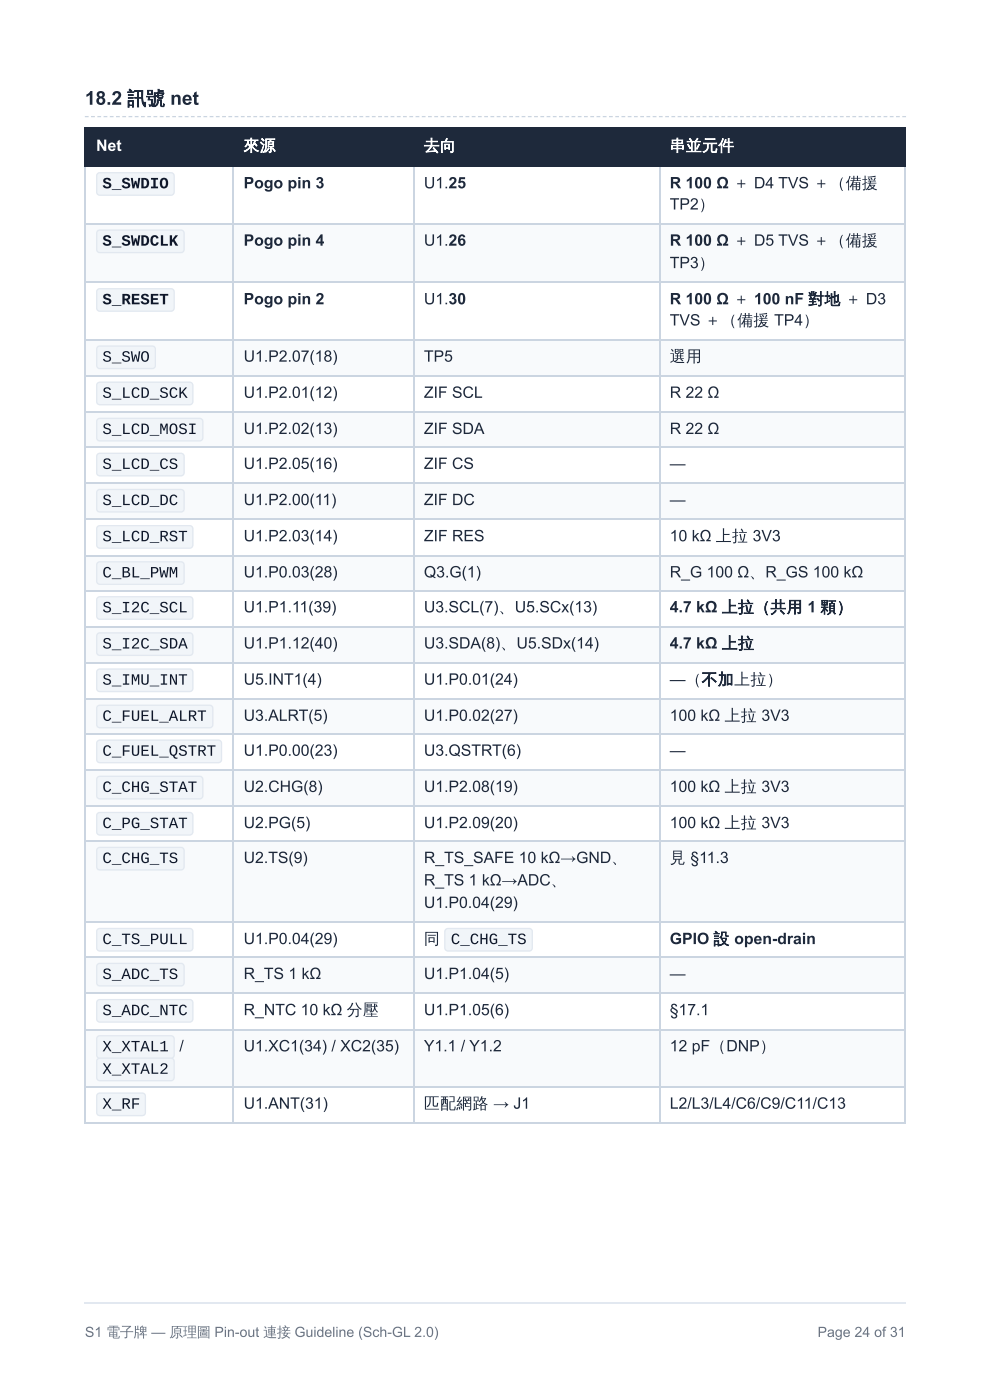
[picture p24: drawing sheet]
<svg xmlns="http://www.w3.org/2000/svg" width="210mm" height="297mm" viewBox="0 0 210 297" stroke-linecap="round" stroke-linejoin="round" font-family="sans-serif">
<defs><g id="words">
<text font-size="4.1" fill="#1e293b" x="18" y="22.2">18.2 訊號 net</text>
<g font-size="3.3" fill="#fff">
<text x="20.4" y="32">Net</text>
<text x="51.7" y="32">來源</text>
<text x="89.9" y="32">去向</text>
<text x="142" y="32">串並元件</text>
</g>
<g font-size="3.3" fill="#0f172a">
<text x="21.7" y="40">S_SWDIO</text>
<text x="21.7" y="52.1">S_SWDCLK</text>
<text x="21.7" y="64.6">S_RESET</text>
<text x="21.7" y="76.7">S_SWO</text>
<text x="21.7" y="84.4">S_LCD_SCK</text>
<text x="21.7" y="92.1">S_LCD_MOSI</text>
<text x="21.7" y="99.5">S_LCD_CS</text>
<text x="21.7" y="107.2">S_LCD_DC</text>
<text x="21.7" y="114.8">S_LCD_RST</text>
<text x="21.7" y="122.5">C_BL_PWM</text>
<text x="21.7" y="129.9">S_I2C_SCL</text>
<text x="21.7" y="137.6">S_I2C_SDA</text>
<text x="21.7" y="145.3">S_IMU_INT</text>
<text x="21.7" y="152.9">C_FUEL_ALRT</text>
<text x="21.7" y="160.3">C_FUEL_QSTRT</text>
<text x="21.7" y="168">C_CHG_STAT</text>
<text x="21.7" y="175.7">C_PG_STAT</text>
<text x="21.7" y="183.1">C_CHG_TS</text>
<text x="21.7" y="200.3">C_TS_PULL</text>
<text x="95.6" y="200.3">C_CHG_TS</text>
<text x="21.7" y="207.7">S_ADC_TS</text>
<text x="21.7" y="215.4">S_ADC_NTC</text>
<text x="21.7" y="223">X_XTAL1</text>
<text x="21.7" y="227.8">X_XTAL2</text>
<text x="21.7" y="235.2">X_RF</text>
</g>
<g font-size="3.3" fill="#1e293b">
<text x="51.7" y="40">Pogo pin 3</text>
<text x="89.9" y="40">U1.25</text>
<text x="142" y="40">R 100 Ω ＋ D4 TVS ＋（備援</text>
<text x="142" y="44.5">TP2）</text>
<text x="51.7" y="52.1">Pogo pin 4</text>
<text x="89.9" y="52.1">U1.26</text>
<text x="142" y="52.1">R 100 Ω ＋ D5 TVS ＋（備援</text>
<text x="142" y="56.9">TP3）</text>
<text x="51.7" y="64.6">Pogo pin 2</text>
<text x="89.9" y="64.6">U1.30</text>
<text x="142" y="64.6">R 100 Ω ＋ 100 nF 對地 ＋ D3</text>
<text x="142" y="69.1">TVS ＋（備援 TP4）</text>
<text x="51.7" y="76.7">U1.P2.07(18)</text>
<text x="89.9" y="76.7">TP5</text>
<text x="142" y="76.7">選用</text>
<text x="51.7" y="84.4">U1.P2.01(12)</text>
<text x="89.9" y="84.4">ZIF SCL</text>
<text x="142" y="84.4">R 22 Ω</text>
<text x="51.7" y="92.1">U1.P2.02(13)</text>
<text x="89.9" y="92.1">ZIF SDA</text>
<text x="142" y="92.1">R 22 Ω</text>
<text x="51.7" y="99.5">U1.P2.05(16)</text>
<text x="89.9" y="99.5">ZIF CS</text>
<text x="142" y="99.5">—</text>
<text x="51.7" y="107.2">U1.P2.00(11)</text>
<text x="89.9" y="107.2">ZIF DC</text>
<text x="142" y="107.2">—</text>
<text x="51.7" y="114.8">U1.P2.03(14)</text>
<text x="89.9" y="114.8">ZIF RES</text>
<text x="142" y="114.8">10 kΩ 上拉 3V3</text>
<text x="51.7" y="122.5">U1.P0.03(28)</text>
<text x="89.9" y="122.5">Q3.G(1)</text>
<text x="142" y="122.5">R_G 100 Ω、R_GS 100 kΩ</text>
<text x="51.7" y="129.9">U1.P1.11(39)</text>
<text x="89.9" y="129.9">U3.SCL(7)、U5.SCx(13)</text>
<text x="142" y="129.9">4.7 kΩ 上拉（共用 1 顆）</text>
<text x="51.7" y="137.6">U1.P1.12(40)</text>
<text x="89.9" y="137.6">U3.SDA(8)、U5.SDx(14)</text>
<text x="142" y="137.6">4.7 kΩ 上拉</text>
<text x="51.7" y="145.3">U5.INT1(4)</text>
<text x="89.9" y="145.3">U1.P0.01(24)</text>
<text x="142" y="145.3">—（不加上拉）</text>
<text x="51.7" y="152.9">U3.ALRT(5)</text>
<text x="89.9" y="152.9">U1.P0.02(27)</text>
<text x="142" y="152.9">100 kΩ 上拉 3V3</text>
<text x="51.7" y="160.3">U1.P0.00(23)</text>
<text x="89.9" y="160.3">U3.QSTRT(6)</text>
<text x="142" y="160.3">—</text>
<text x="51.7" y="168">U2.CHG(8)</text>
<text x="89.9" y="168">U1.P2.08(19)</text>
<text x="142" y="168">100 kΩ 上拉 3V3</text>
<text x="51.7" y="175.7">U2.PG(5)</text>
<text x="89.9" y="175.7">U1.P2.09(20)</text>
<text x="142" y="175.7">100 kΩ 上拉 3V3</text>
<text x="51.7" y="183.1">U2.TS(9)</text>
<text x="89.9" y="183.1">R_TS_SAFE 10 kΩ→GND、</text>
<text x="142" y="183.1">見 §11.3</text>
<text x="89.9" y="187.9">R_TS 1 kΩ→ADC、</text>
<text x="89.9" y="192.6">U1.P0.04(29)</text>
<text x="51.7" y="200.3">U1.P0.04(29)</text>
<text x="89.9" y="200.3">同</text>
<text x="142" y="200.3">GPIO 設 open-drain</text>
<text x="51.7" y="207.7">R_TS 1 kΩ</text>
<text x="89.9" y="207.7">U1.P1.04(5)</text>
<text x="142" y="207.7">—</text>
<text x="51.7" y="215.4">R_NTC 10 kΩ 分壓</text>
<text x="89.9" y="215.4">U1.P1.05(6)</text>
<text x="142" y="215.4">§17.1</text>
<text x="38" y="223">/</text>
<text x="51.7" y="223">U1.XC1(34) / XC2(35)</text>
<text x="89.9" y="223">Y1.1 / Y1.2</text>
<text x="142" y="223">12 pF（DNP）</text>
<text x="51.7" y="235.2">U1.ANT(31)</text>
<text x="89.9" y="235.2">匹配網路 → J1</text>
<text x="142" y="235.2">L2/L3/L4/C6/C9/C11/C13</text>
</g>
<g font-size="3" fill="#64748b">
<text x="18" y="283.6">S1 電子牌 — 原理圖 Pin-out 連接 Guideline (Sch-GL 2.0)</text>
<text x="173.3" y="283.6">Page 24 of 31</text>
</g>
</g></defs>
<path d="M18 24.6h.8v.3h-.8zM19.3 24.6h.8v.3h-.8zM20.6 24.6h.8v.3h-.8zM22 24.6h.8v.3h-.8zM23.3 24.6h.8v.3h-.8zM24.6 24.6h.8v.3h-.8zM25.9 24.6h.8v.3h-.8zM27.3 24.6h.7v.3h-.7zM28.6 24.6h.8v.3h-.8zM29.9 24.6h.8v.3h-.8zM31.2 24.6h.8v.3h-.8zM32.5 24.6h.8v.3h-.8zM33.9 24.6h.8v.3h-.8zM35.2 24.6h.8v.3h-.8zM36.5 24.6h.8v.3h-.8zM37.8 24.6h.8v.3h-.8zM39.2 24.6h.8v.3h-.8zM40.5 24.6h.8v.3h-.8zM41.8 24.6h.8v.3h-.8zM43.1 24.6h.8v.3h-.8zM44.4 24.6h.8v.3h-.8zM45.8 24.6h.8v.3h-.8zM47.1 24.6h.8v.3h-.8zM48.4 24.6h.8v.3h-.8zM49.7 24.6h.8v.3h-.8zM51.1 24.6h.8v.3h-.8zM52.4 24.6h.8v.3h-.8zM53.7 24.6h.8v.3h-.8zM55 24.6h.8v.3h-.8zM56.4 24.6h.7v.3h-.7zM57.7 24.6h.8v.3h-.8zM59 24.6h.8v.3h-.8zM60.3 24.6h.8v.3h-.8zM61.6 24.6h.8v.3h-.8zM63 24.6h.8v.3h-.8zM64.3 24.6h.8v.3h-.8zM65.6 24.6h.8v.3h-.8zM66.9 24.6h.8v.3h-.8zM68.3 24.6h.8v.3h-.8zM69.6 24.6h.8v.3h-.8zM70.9 24.6h.8v.3h-.8zM72.2 24.6h.8v.3h-.8zM73.6 24.6h.7v.3h-.7zM74.9 24.6h.8v.3h-.8zM76.2 24.6h.8v.3h-.8zM77.5 24.6h.8v.3h-.8zM78.8 24.6h.8v.3h-.8zM80.2 24.6h.8v.3h-.8zM81.5 24.6h.8v.3h-.8zM82.8 24.6h.8v.3h-.8zM84.1 24.6h.8v.3h-.8zM85.5 24.6h.8v.3h-.8zM86.8 24.6h.8v.3h-.8zM88.1 24.6h.8v.3h-.8zM89.4 24.6h.8v.3h-.8zM90.8 24.6h.7v.3h-.7zM92.1 24.6h.8v.3h-.8zM93.4 24.6h.8v.3h-.8zM94.7 24.6h.8v.3h-.8zM96 24.6h.8v.3h-.8zM97.4 24.6h.8v.3h-.8zM98.7 24.6h.8v.3h-.8zM100 24.6h.8v.3h-.8zM101.3 24.6h.8v.3h-.8zM102.7 24.6h.8v.3h-.8zM104 24.6h.8v.3h-.8zM105.3 24.6h.8v.3h-.8zM106.6 24.6h.8v.3h-.8zM107.9 24.6h.8v.3h-.8zM109.3 24.6h.8v.3h-.8zM110.6 24.6h.8v.3h-.8zM111.9 24.6h.8v.3h-.8zM113.2 24.6h.8v.3h-.8zM114.6 24.6h.8v.3h-.8zM115.9 24.6h.8v.3h-.8zM117.2 24.6h.8v.3h-.8zM118.5 24.6h.8v.3h-.8zM119.9 24.6h.7v.3h-.7zM121.2 24.6h.8v.3h-.8zM122.5 24.6h.8v.3h-.8zM123.8 24.6h.8v.3h-.8zM125.1 24.6h.8v.3h-.8zM126.5 24.6h.8v.3h-.8zM127.8 24.6h.8v.3h-.8zM129.1 24.6h.8v.3h-.8zM130.4 24.6h.8v.3h-.8zM131.8 24.6h.8v.3h-.8zM133.1 24.6h.8v.3h-.8zM134.4 24.6h.8v.3h-.8zM135.7 24.6h.8v.3h-.8zM137.1 24.6h.7v.3h-.7zM138.4 24.6h.8v.3h-.8zM139.7 24.6h.8v.3h-.8zM141 24.6h.8v.3h-.8zM142.3 24.6h.8v.3h-.8zM143.7 24.6h.8v.3h-.8zM145 24.6h.8v.3h-.8zM146.3 24.6h.8v.3h-.8zM147.6 24.6h.8v.3h-.8zM149 24.6h.8v.3h-.8zM150.3 24.6h.8v.3h-.8zM151.6 24.6h.8v.3h-.8zM152.9 24.6h.8v.3h-.8zM154.3 24.6h.7v.3h-.7zM155.6 24.6h.8v.3h-.8zM156.9 24.6h.8v.3h-.8zM158.2 24.6h.8v.3h-.8zM159.5 24.6h.8v.3h-.8zM160.9 24.6h.8v.3h-.8zM162.2 24.6h.8v.3h-.8zM163.5 24.6h.8v.3h-.8zM164.8 24.6h.8v.3h-.8zM166.2 24.6h.8v.3h-.8zM167.5 24.6h.8v.3h-.8zM168.8 24.6h.8v.3h-.8zM170.1 24.6h.8v.3h-.8zM171.4 24.6h.8v.3h-.8zM172.8 24.6h.8v.3h-.8zM174.1 24.6h.8v.3h-.8zM175.4 24.6h.8v.3h-.8zM176.7 24.6h.8v.3h-.8zM178.1 24.6h.8v.3h-.8zM179.4 24.6h.8v.3h-.8zM180.7 24.6h.8v.3h-.8zM182 24.6h.8v.3h-.8zM183.4 24.6h.7v.3h-.7zM184.7 24.6h.8v.3h-.8zM186 24.6h.8v.3h-.8zM187.3 24.6h.8v.3h-.8zM188.6 24.6h.8v.3h-.8zM190 24.6h.8v.3h-.8zM191.3 24.6h.8v.3h-.8z" fill="#cbd5e1"/>
<g fill="#1e293b">
<path d="M18.3 27.3h31.2v7.9h-31.2z"/>
<path d="M49.5 27.3h38.1v7.9h-38.1z"/>
<path d="M87.6 27.3h52.1v7.9h-52.1z"/>
<path d="M139.7 27.3h52.1v7.9h-52.1z"/>
</g>
<g fill="#f8fafc">
<path d="M18.3 47.6h31.2v12.2h-31.2z"/>
<path d="M49.5 47.6h38.1v12.2h-38.1z"/>
<path d="M87.6 47.6h52.1v12.2h-52.1z"/>
<path d="M139.7 47.6h52.1v12.2h-52.1z"/>
<path d="M18.3 72.2h31.2v7.4h-31.2z"/>
<path d="M49.5 72.2h38.1v7.4h-38.1z"/>
<path d="M87.6 72.2h52.1v7.4h-52.1z"/>
<path d="M139.7 72.2h52.1v7.4h-52.1z"/>
<path d="M18.3 87.3h31.2v7.7h-31.2z"/>
<path d="M49.5 87.3h38.1v7.7h-38.1z"/>
<path d="M87.6 87.3h52.1v7.7h-52.1z"/>
<path d="M139.7 87.3h52.1v7.7h-52.1z"/>
<path d="M18.3 102.7h31.2v7.4h-31.2z"/>
<path d="M49.5 102.7h38.1v7.4h-38.1z"/>
<path d="M87.6 102.7h52.1v7.4h-52.1z"/>
<path d="M139.7 102.7h52.1v7.4h-52.1z"/>
<path d="M18.3 117.7h31.2v7.7h-31.2z"/>
<path d="M49.5 117.7h38.1v7.7h-38.1z"/>
<path d="M87.6 117.7h52.1v7.7h-52.1z"/>
<path d="M139.7 117.7h52.1v7.7h-52.1z"/>
<path d="M18.3 133.1h31.2v7.4h-31.2z"/>
<path d="M49.5 133.1h38.1v7.4h-38.1z"/>
<path d="M87.6 133.1h52.1v7.4h-52.1z"/>
<path d="M139.7 133.1h52.1v7.4h-52.1z"/>
<path d="M18.3 148.2h31.2v7.6h-31.2z"/>
<path d="M49.5 148.2h38.1v7.6h-38.1z"/>
<path d="M87.6 148.2h52.1v7.6h-52.1z"/>
<path d="M139.7 148.2h52.1v7.6h-52.1z"/>
<path d="M18.3 163.2h31.2v7.7h-31.2z"/>
<path d="M49.5 163.2h38.1v7.7h-38.1z"/>
<path d="M87.6 163.2h52.1v7.7h-52.1z"/>
<path d="M139.7 163.2h52.1v7.7h-52.1z"/>
<path d="M18.3 178.6h31.2v16.9h-31.2z"/>
<path d="M49.5 178.6h38.1v16.9h-38.1z"/>
<path d="M87.6 178.6h52.1v16.9h-52.1z"/>
<path d="M139.7 178.6h52.1v16.9h-52.1z"/>
<path d="M18.3 203.2h31.2v7.7h-31.2z"/>
<path d="M49.5 203.2h38.1v7.7h-38.1z"/>
<path d="M87.6 203.2h52.1v7.7h-52.1z"/>
<path d="M139.7 203.2h52.1v7.7h-52.1z"/>
<path d="M18.3 218.3h31.2v12.4h-31.2z"/>
<path d="M49.5 218.3h38.1v12.4h-38.1z"/>
<path d="M87.6 218.3h52.1v12.4h-52.1z"/>
<path d="M139.7 218.3h52.1v12.4h-52.1z"/>
</g>
<path d="M18 27.1h174.1M18 35.3h174.1M18.1 27v8.5M49.3 27v8.5M87.7 27v8.5M139.8 27v8.5M192 27v8.5" fill="none" stroke="#1e293b" stroke-width=".26"/>
<g fill="none" stroke="#cbd5e1" stroke-width=".26">
<path d="M18.1 35.5v202.9M49.3 35.5v202.9M87.7 35.5v202.9M139.8 35.5v202.9M192 35.5v202.9M18 47.5h174.1M18 59.9h174.1M18 72.1h174.1M18 79.8h174.1M18 87.4h174.1M18 94.9h174.1M18 102.5h174.1"/>
<path d="M18 110.2h174.1M18 117.9h174.1M18 125.3h174.1M18 133h174.1M18 140.6h174.1M18 148.3h174.1M18 155.7h174.1M18 163.4h174.1M18 171.1h174.1M18 178.5h174.1M18 195.7h174.1M18 203.1h174.1"/>
<path d="M18 210.7h174.1M18 218.4h174.1M18 230.6h174.1M18 238.3h174.1"/>
</g>
<path d="M20.6 36.7l.6-.2h15a.79 .79 0 0 1 .8 .8v3.4a.79 .79 0 0 1-.8 .8h-15a.79 .79 0 0 1-.8-.8v-3.4z" fill="#f1f5f9"/>
<path d="M20.7 36.8l.5-.2h15a.66 .66 0 0 1 .7 .7v3.4a.66 .66 0 0 1-.7 .7h-15a.66 .66 0 0 1-.7-.7v-3.4z" fill="none" stroke="#e2e8f0" stroke-width=".26"/>
<path d="M20.6 48.9l.6-.2h17.2a.79 .79 0 0 1 .8 .8v3.4a.79 .79 0 0 1-.8 .8h-17.2a.79 .79 0 0 1-.8-.8v-3.4z" fill="#f1f5f9"/>
<path d="M20.7 49l.5-.2h17.2a.66 .66 0 0 1 .6 .7v3.4a.66 .66 0 0 1-.6 .7h-17.2a.66 .66 0 0 1-.7-.7v-3.4z" fill="none" stroke="#e2e8f0" stroke-width=".26"/>
<path d="M20.6 61.4l.6-.3h15a.79 .79 0 0 1 .8 .8v3.5a.79 .79 0 0 1-.8 .7h-15a.79 .79 0 0 1-.8-.7v-3.5z" fill="#f1f5f9"/>
<path d="M20.7 61.4l.5-.1h15a.66 .66 0 0 1 .7 .6v3.5a.66 .66 0 0 1-.7 .6h-15a.66 .66 0 0 1-.7-.6v-3.5z" fill="none" stroke="#e2e8f0" stroke-width=".26"/>
<path d="M20.6 73.5l.6-.2h11.1a.79 .79 0 0 1 .8 .8v3.4a.79 .79 0 0 1-.8 .8h-11.1a.79 .79 0 0 1-.8-.8v-3.4z" fill="#f1f5f9"/>
<path d="M20.7 73.6l.5-.2h11.1a.66 .66 0 0 1 .6 .7v3.4a.66 .66 0 0 1-.6 .7h-11.1a.66 .66 0 0 1-.7-.7v-3.4z" fill="none" stroke="#e2e8f0" stroke-width=".26"/>
<path d="M20.6 81.2l.6-.2h19a.79 .79 0 0 1 .8 .8v3.4a.79 .79 0 0 1-.8 .8h-19a.79 .79 0 0 1-.8-.8v-3.4z" fill="#f1f5f9"/>
<path d="M20.7 81.3l.5-.2h19a.66 .66 0 0 1 .7 .7v3.4a.66 .66 0 0 1-.7 .7h-19a.66 .66 0 0 1-.7-.7v-3.4z" fill="none" stroke="#e2e8f0" stroke-width=".26"/>
<path d="M20.6 88.9l.6-.3h21.1a.79 .79 0 0 1 .8 .8v3.5a.79 .79 0 0 1-.8 .8h-21.1a.79 .79 0 0 1-.8-.8v-3.5z" fill="#f1f5f9"/>
<path d="M20.7 89l.5-.2h21.1a.66 .66 0 0 1 .7 .6v3.5a.66 .66 0 0 1-.7 .6h-21.1a.66 .66 0 0 1-.7-.6v-3.5z" fill="none" stroke="#e2e8f0" stroke-width=".26"/>
<path d="M20.6 96.3l.6-.3h17.2a.79 .79 0 0 1 .8 .8v3.5a.79 .79 0 0 1-.8 .8h-17.2a.79 .79 0 0 1-.8-.8v-3.5z" fill="#f1f5f9"/>
<path d="M20.7 96.4l.5-.2h17.2a.66 .66 0 0 1 .6 .6v3.5a.66 .66 0 0 1-.6 .6h-17.2a.66 .66 0 0 1-.7-.6v-3.5z" fill="none" stroke="#e2e8f0" stroke-width=".26"/>
<path d="M20.6 103.9l.6-.2h17.2a.79 .79 0 0 1 .8 .8v3.5a.79 .79 0 0 1-.8 .7h-17.2a.79 .79 0 0 1-.8-.7v-3.5z" fill="#f1f5f9"/>
<path d="M20.7 104l.5-.2h17.2a.66 .66 0 0 1 .6 .7v3.5a.66 .66 0 0 1-.6 .6h-17.2a.66 .66 0 0 1-.7-.6v-3.5z" fill="none" stroke="#e2e8f0" stroke-width=".26"/>
<path d="M20.6 111.6l.6-.2h19a.79 .79 0 0 1 .8 .8v3.4a.79 .79 0 0 1-.8 .8h-19a.79 .79 0 0 1-.8-.8v-3.4z" fill="#f1f5f9"/>
<path d="M20.7 111.7l.5-.2h19a.66 .66 0 0 1 .7 .7v3.4a.66 .66 0 0 1-.7 .7h-19a.66 .66 0 0 1-.7-.7v-3.4z" fill="none" stroke="#e2e8f0" stroke-width=".26"/>
<path d="M20.6 119.3l.6-.2h17.2a.79 .79 0 0 1 .8 .8v3.4a.79 .79 0 0 1-.8 .8h-17.2a.79 .79 0 0 1-.8-.8v-3.4z" fill="#f1f5f9"/>
<path d="M20.7 119.4l.5-.2h17.2a.66 .66 0 0 1 .6 .7v3.4a.66 .66 0 0 1-.6 .7h-17.2a.66 .66 0 0 1-.7-.7v-3.4z" fill="none" stroke="#e2e8f0" stroke-width=".26"/>
<path d="M20.6 126.7l.6-.2h19a.79 .79 0 0 1 .8 .8v3.4a.79 .79 0 0 1-.8 .8h-19a.79 .79 0 0 1-.8-.8v-3.4z" fill="#f1f5f9"/>
<path d="M20.7 126.8l.5-.2h19a.66 .66 0 0 1 .7 .7v3.4a.66 .66 0 0 1-.7 .7h-19a.66 .66 0 0 1-.7-.7v-3.4z" fill="none" stroke="#e2e8f0" stroke-width=".26"/>
<path d="M20.6 134.4l.6-.3h19a.79 .79 0 0 1 .8 .8v3.5a.79 .79 0 0 1-.8 .8h-19a.79 .79 0 0 1-.8-.8v-3.5z" fill="#f1f5f9"/>
<path d="M20.7 134.5l.5-.2h19a.66 .66 0 0 1 .7 .6v3.5a.66 .66 0 0 1-.7 .6h-19a.66 .66 0 0 1-.7-.6v-3.5z" fill="none" stroke="#e2e8f0" stroke-width=".26"/>
<path d="M20.6 142l.6-.2h19a.79 .79 0 0 1 .8 .8v3.5a.79 .79 0 0 1-.8 .7h-19a.79 .79 0 0 1-.8-.7v-3.5z" fill="#f1f5f9"/>
<path d="M20.7 142.1l.5-.2h19a.66 .66 0 0 1 .7 .7v3.5a.66 .66 0 0 1-.7 .6h-19a.66 .66 0 0 1-.7-.6v-3.5z" fill="none" stroke="#e2e8f0" stroke-width=".26"/>
<path d="M20.6 149.7l.6-.2h23.2a.79 .79 0 0 1 .8 .8v3.4a.79 .79 0 0 1-.8 .8h-23.2a.79 .79 0 0 1-.8-.8v-3.4z" fill="#f1f5f9"/>
<path d="M20.7 149.8l.5-.2h23.2a.66 .66 0 0 1 .7 .7v3.4a.66 .66 0 0 1-.7 .7h-23.2a.66 .66 0 0 1-.7-.7v-3.4z" fill="none" stroke="#e2e8f0" stroke-width=".26"/>
<path d="M20.6 157.1l.6-.2h25.1a.79 .79 0 0 1 .8 .8v3.4a.79 .79 0 0 1-.8 .8h-25.1a.79 .79 0 0 1-.8-.8v-3.4z" fill="#f1f5f9"/>
<path d="M20.7 157.2l.5-.2h25.1a.66 .66 0 0 1 .7 .7v3.4a.66 .66 0 0 1-.7 .7h-25.1a.66 .66 0 0 1-.7-.7v-3.4z" fill="none" stroke="#e2e8f0" stroke-width=".26"/>
<path d="M20.6 164.8l.6-.2h21.1a.79 .79 0 0 1 .8 .8v3.4a.79 .79 0 0 1-.8 .8h-21.1a.79 .79 0 0 1-.8-.8v-3.4z" fill="#f1f5f9"/>
<path d="M20.7 164.9l.5-.2h21.1a.66 .66 0 0 1 .7 .7v3.4a.66 .66 0 0 1-.7 .7h-21.1a.66 .66 0 0 1-.7-.7v-3.4z" fill="none" stroke="#e2e8f0" stroke-width=".26"/>
<path d="M20.6 172.5l.6-.3h19a.79 .79 0 0 1 .8 .8v3.5a.79 .79 0 0 1-.8 .8h-19a.79 .79 0 0 1-.8-.8v-3.5z" fill="#f1f5f9"/>
<path d="M20.7 172.6l.5-.2h19a.66 .66 0 0 1 .7 .6v3.5a.66 .66 0 0 1-.7 .6h-19a.66 .66 0 0 1-.7-.6v-3.5z" fill="none" stroke="#e2e8f0" stroke-width=".26"/>
<path d="M20.6 179.9l.6-.2h17.2a.79 .79 0 0 1 .8 .7v3.5a.79 .79 0 0 1-.8 .8h-17.2a.79 .79 0 0 1-.8-.8v-3.5z" fill="#f1f5f9"/>
<path d="M20.7 180l.5-.2h17.2a.66 .66 0 0 1 .6 .6v3.5a.66 .66 0 0 1-.6 .6h-17.2a.66 .66 0 0 1-.7-.6v-3.5z" fill="none" stroke="#e2e8f0" stroke-width=".26"/>
<path d="M20.6 197.1l.6-.2h19a.79 .79 0 0 1 .8 .7v3.5a.79 .79 0 0 1-.8 .8h-19a.79 .79 0 0 1-.8-.8v-3.5z" fill="#f1f5f9"/>
<path d="M20.7 197.2l.5-.2h19a.66 .66 0 0 1 .7 .6v3.5a.66 .66 0 0 1-.7 .6h-19a.66 .66 0 0 1-.7-.6v-3.5z" fill="none" stroke="#e2e8f0" stroke-width=".26"/>
<path d="M94.4 197.1l.6-.2h17.2a.79 .79 0 0 1 .8 .7v3.5a.79 .79 0 0 1-.8 .8h-17.2a.79 .79 0 0 1-.8-.8v-3.5z" fill="#f1f5f9"/>
<path d="M94.5 197.2l.5-.2h17.2a.66 .66 0 0 1 .6 .6v3.5a.66 .66 0 0 1-.6 .6h-17.2a.66 .66 0 0 1-.7-.6v-3.5z" fill="none" stroke="#e2e8f0" stroke-width=".26"/>
<path d="M20.6 204.5l.6-.2h17.2a.79 .79 0 0 1 .8 .8v3.4a.8 .8 0 0 1-.8 .8h-17.2a.8 .8 0 0 1-.8-.8v-3.4z" fill="#f1f5f9"/>
<path d="M20.7 204.6l.5-.2h17.2a.66 .66 0 0 1 .6 .7v3.4a.66 .66 0 0 1-.6 .7h-17.2a.66 .66 0 0 1-.7-.7v-3.4z" fill="none" stroke="#e2e8f0" stroke-width=".26"/>
<path d="M20.6 212.2l.6-.3h19a.79 .79 0 0 1 .8 .8v3.5a.79 .79 0 0 1-.8 .8h-19a.79 .79 0 0 1-.8-.8v-3.5z" fill="#f1f5f9"/>
<path d="M20.7 212.3l.5-.2h19a.66 .66 0 0 1 .7 .6v3.5a.66 .66 0 0 1-.7 .6h-19a.66 .66 0 0 1-.7-.6v-3.5z" fill="none" stroke="#e2e8f0" stroke-width=".26"/>
<path d="M20.6 219.8l.6-.2h15a.79 .79 0 0 1 .8 .8v3.4a.79 .79 0 0 1-.8 .8h-15a.79 .79 0 0 1-.8-.8v-3.4z" fill="#f1f5f9"/>
<path d="M20.7 219.9l.5-.2h15a.66 .66 0 0 1 .7 .7v3.4a.66 .66 0 0 1-.7 .7h-15a.66 .66 0 0 1-.7-.7v-3.4z" fill="none" stroke="#e2e8f0" stroke-width=".26"/>
<path d="M20.6 224.6l.6-.2h15a.79 .79 0 0 1 .8 .8v3.4a.79 .79 0 0 1-.8 .8h-15a.79 .79 0 0 1-.8-.8v-3.4z" fill="#f1f5f9"/>
<path d="M20.7 224.7l.5-.2h15a.66 .66 0 0 1 .7 .7v3.4a.66 .66 0 0 1-.7 .7h-15a.66 .66 0 0 1-.7-.7v-3.4z" fill="none" stroke="#e2e8f0" stroke-width=".26"/>
<path d="M20.6 232l.6-.2h9a.79 .79 0 0 1 .8 .8v3.4a.8 .8 0 0 1-.8 .8h-9a.8 .8 0 0 1-.8-.8v-3.4z" fill="#f1f5f9"/>
<path d="M20.7 232.1l.5-.2h9a.66 .66 0 0 1 .6 .7v3.4a.66 .66 0 0 1-.6 .7h-9a.66 .66 0 0 1-.7-.7v-3.4zM18 276.4h174.1" fill="none" stroke="#e2e8f0" stroke-width=".26"/>
<use href="#words"/>
</svg>
